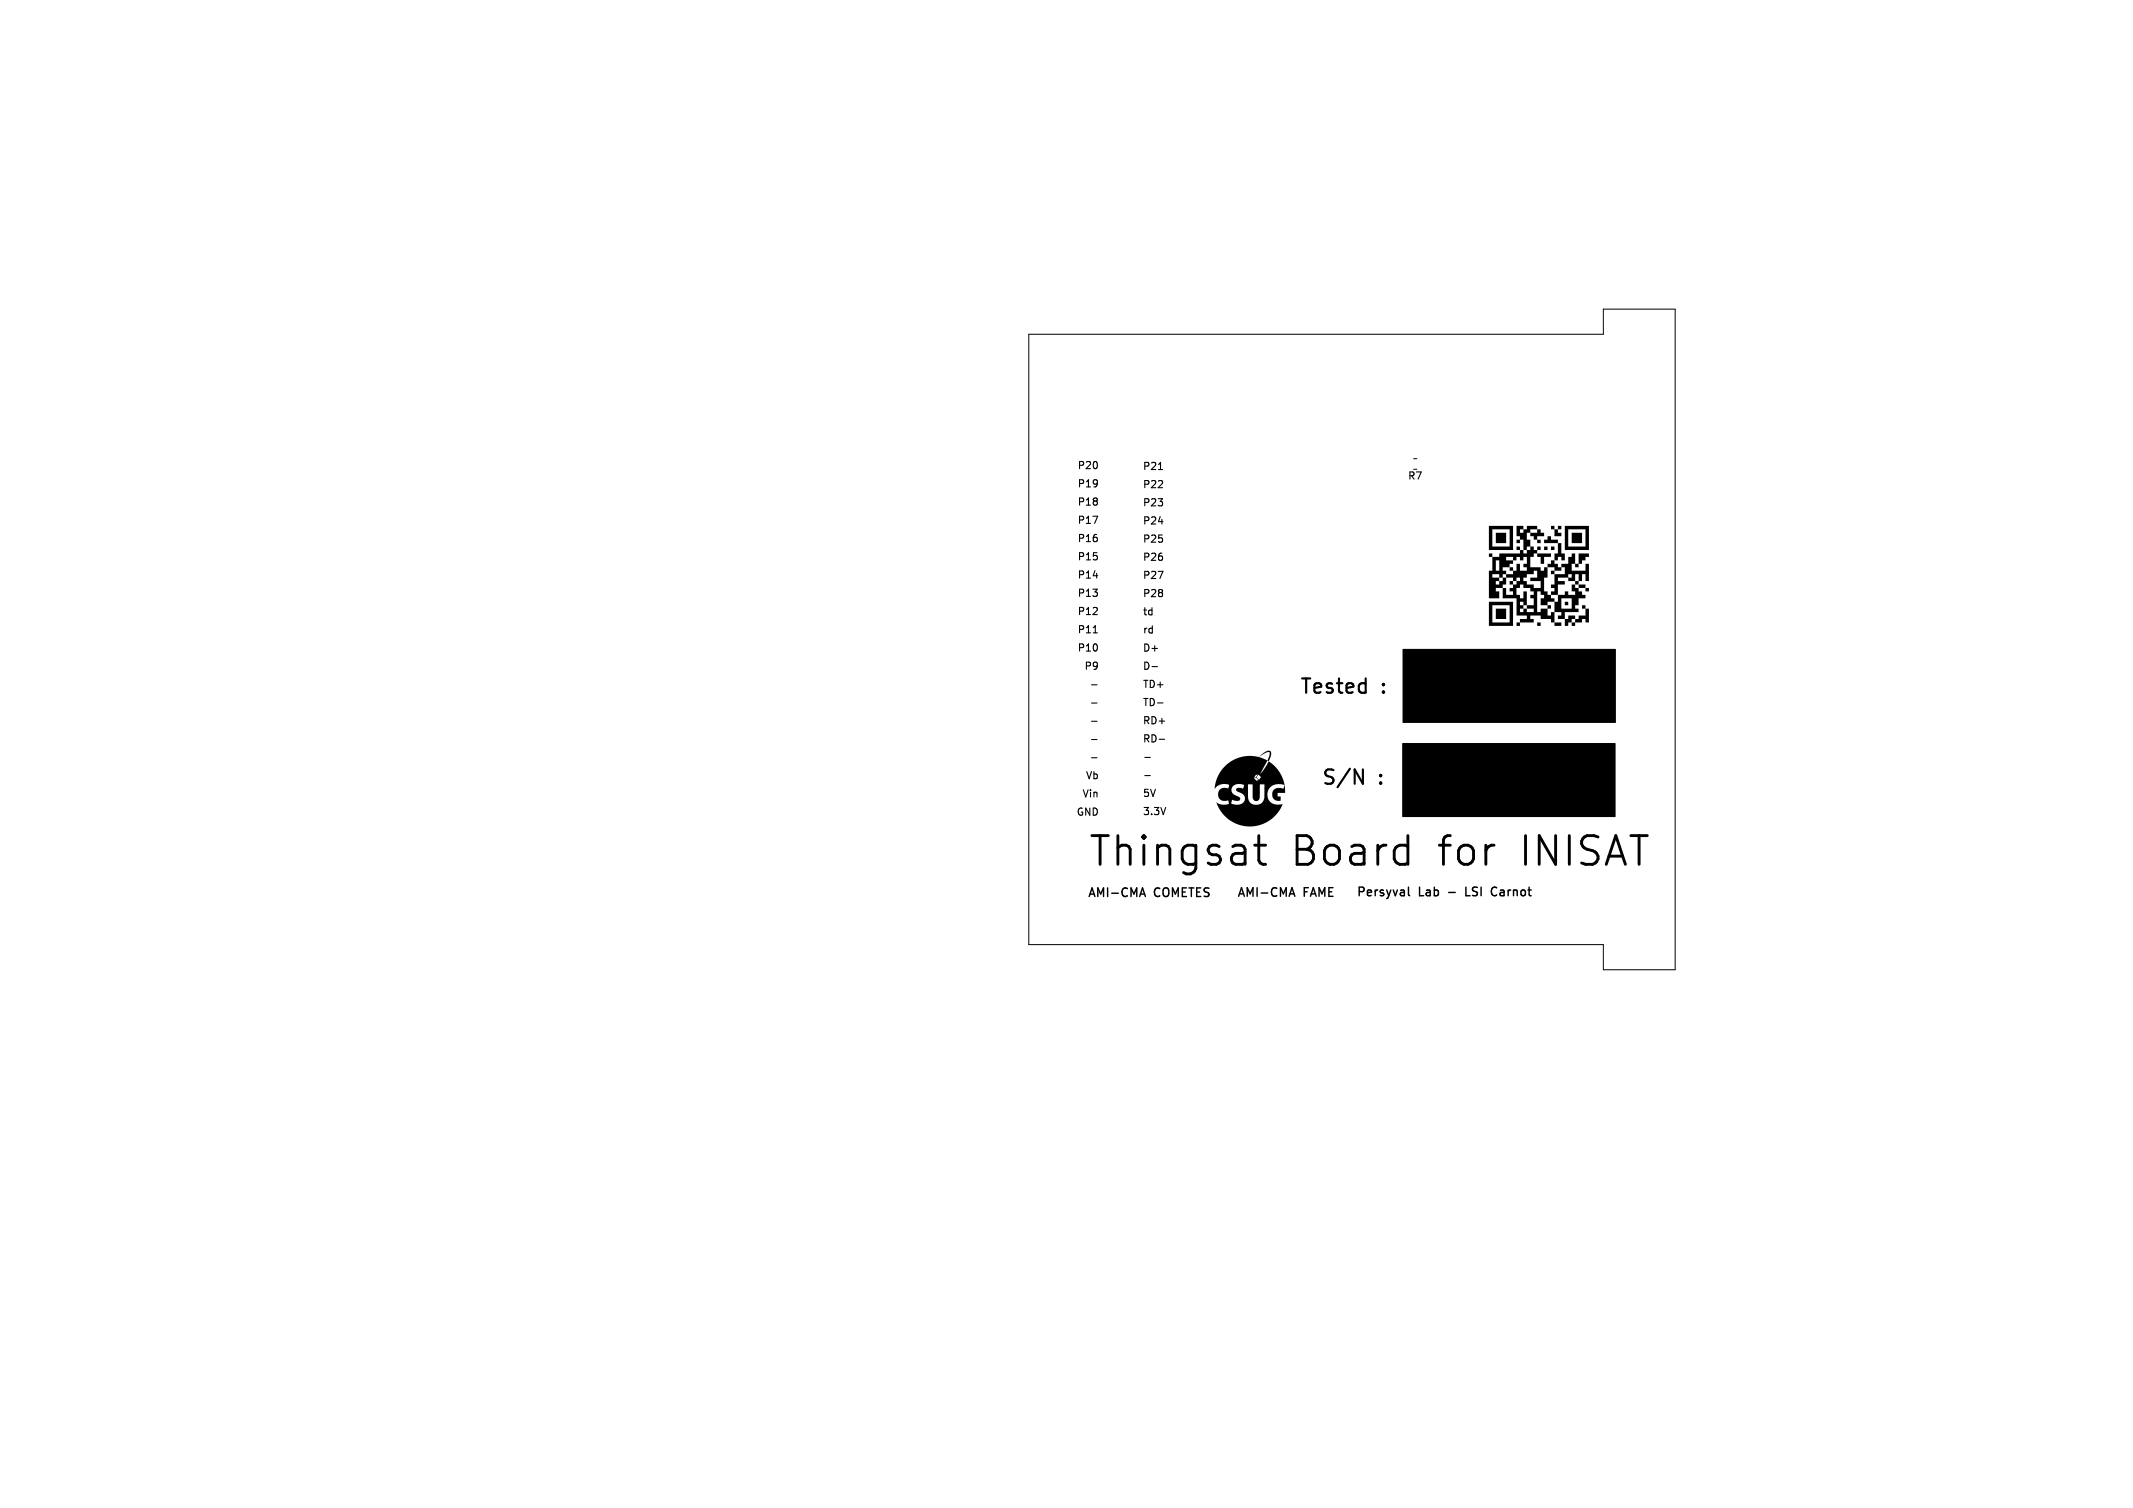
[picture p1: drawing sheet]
<svg xmlns="http://www.w3.org/2000/svg" width="297mm" height="210mm" viewBox="0 0 297 210" stroke-linecap="round" stroke-linejoin="round" font-family="sans-serif">
<defs><g id="words">
<g font-size="5.6">
<text x="151.4" y="120.9">Thingsat</text>
<text x="179.8" y="120.9">Board</text>
<text x="200.6" y="120.9">for</text>
<text x="212.4" y="120.9">INISAT</text>
</g>
<g font-size="2.8">
<text x="180.9" y="96.7">Tested</text>
<text x="192.5" y="96.7">:</text>
<text x="184" y="109.4">S/N</text>
<text x="192.1" y="109.4">:</text>
</g>
<g font-size="1.7">
<text x="151.4" y="125">AMI-CMA</text>
<text x="160.7" y="125">COMETES</text>
<text x="172.2" y="125">AMI-CMA</text>
<text x="181.6" y="125">FAME</text>
<text x="188.8" y="124.9">Persyval</text>
<text x="197.6" y="124.9">Lab</text>
<text x="202" y="124.9">-</text>
<text x="204.8" y="124.9">LSI</text>
<text x="208.7" y="124.9">Carnot</text>
</g>
<g font-size="1.4">
<text x="150" y="65.5">P20</text>
<text x="159" y="65.7">P21</text>
<text x="150" y="70.6">P18</text>
<text x="150" y="68.1">P19</text>
<text x="159" y="70.7">P23</text>
<text x="159" y="68.2">P22</text>
<text x="196" y="67">R7</text>
<text x="150" y="73.2">P17</text>
<text x="150" y="75.7">P16</text>
<text x="159" y="75.8">P25</text>
<text x="159" y="73.2">P24</text>
<text x="150" y="80.8">P14</text>
<text x="150" y="83.3">P13</text>
<text x="150" y="78.2">P15</text>
<text x="159" y="80.8">P27</text>
<text x="159" y="78.3">P26</text>
<text x="159" y="83.4">P28</text>
<text x="150" y="85.9">P12</text>
<text x="150" y="88.4">P11</text>
<text x="159" y="88.4">rd</text>
<text x="159" y="85.9">td</text>
<text x="150" y="90.9">P10</text>
<text x="150.9" y="93.5">P9</text>
<text x="159" y="91">D+</text>
<text x="159" y="93.5">D-</text>
<text x="159" y="98.5">TD-</text>
<text x="159" y="101.1">RD+</text>
<text x="159" y="96">TD+</text>
<text x="159" y="103.6">RD-</text>
<text x="149.8" y="113.8">GND</text>
<text x="150.6" y="111.3">Vin</text>
<text x="151.1" y="108.7">Vb</text>
<text x="159" y="113.7">3.3V</text>
<text x="159" y="111.2">5V</text>
</g>
</g></defs>
<path d="M174.7 117.7h1.5M175.3 116.4v3.4l.2 .4 .3 .2h.4" fill="none" stroke="#000" stroke-width=".4"/>
<path d="M159.1 123.7l.4 1.2M179.9 123.6l.4 1.2M196.2 124.7h.1M204.1 123.5v1.2h.6M207.8 124.6a.43 .43 0 0 0 .5 .1M208.3 123.6a.43 .43 0 0 0-.5 .1" fill="none" stroke="#000" stroke-width=".2"/>
<path d="M188.6 107.1l1.2 2v-2" fill="none" stroke="#000" stroke-width=".3"/>
<path d="M195.4 90.4h29.5v10.2h-29.5zM195.3 103.5h29.6v10.2h-29.6z" fill="#000" stroke="#000" stroke-width=".15"/>
<path d="M161.3 65.4h.6M152 95.4h.7M152 97.9h.7M152.2 88.1h.6M160.4 92.8h.8M161.2 97.9h.7M152 100.4h.7M152 103h.7M152 105.5h.7M159.4 108h.8M159.4 105.5h.8M161.4 103h.8" fill="none" stroke="#000" stroke-width=".15"/>
<g fill="#000">
<path d="M207.3 73.2h3.4v.5h-2.9v2.4h2.4v-2.4h.5v2.9h-3.4zM208.3 74.2h1.4v1.4h-1.4zM210.2 79h.5v.5h-.5zM211.2 73.2h.9v.5h-.5v.5h.5v-.5h.5v-.5h1.4v.5h-.9v.5h.9v-.5h.5v.5h.5v.5h-1v.5h-.4v-.5h-.5v-.5h-.5v1h.5v.9h-.5v.5h.5v-.5h.5v.5h.4v-.5h.5v.5h-.5v.2h-1.4v-.2h-.5v.5h.5v-.3h1.4v.3h-.4v.5h-.5v.4h-.5v-.4h-.5v.4h-.5v-.4h-.4v.4h-.5v-.4h-1v.4h-1.4v1.5h.5v-1.5h1.9v.5h-.5v.5h-1v.5h.5v.5h1v-.5h.5v-1h.4v1h1v-.5h-.5v-.5h.5v-.5h.5v1h1.4v.5h.5v-.5h.5v1.4h-.5v.5h-1.9v-.5h.9v-.9h-.4v.5h-1v.4h-.5v.5h.5v.5h1v.5h.9v-1h.5v1.5h.5v.4h.5v.5h.4v.5h.5v-1h1v-.4h.5v.4h.9v-.4h-.5v-1h.5v.5h.5v-.5h1v.5h-1v.5h.5v.4h.5v.5h-3.4v1.5h1.4v-1.5h1v1h-.5v.5h.5v.4h-1.9v1h.5v-.5h.9v.5h-.5v.5h.5v-.5h.5v-.5h1v-.9h.4v1.9h-.4v-.5h-.5v.5h-1v.5h-.5v-.5h-.4v.5h-.5v-1h-1v-.5h.5v-.5h-1v-1.4h-.9v.5h-1v-1h.5v-.5h-.5v-.4h-1.4v-.5h-1v-.5h-.5v.5h-.4v.9h.4v.5h.5v-.9h.5v1.9h-.5v-.5h-.5v.5h.5v.5h.5v.4h-.5v-.4h-.5v.4h2v-.4h-1v-.5h1v-1h-.5v-.5h.5v-.4h.4v2.8h.5v-.4h1v.9h.5v-.5h.4v1.5h-.4v-.5h-1.5v-.5h-1.4v.5h.5v.5h-2v-.5h1v-.5h-1.4v-2.4h-2v-1.4h.5v.9h1v-.4h-.5v-.5h.5v-.5h.5v-.5h.4v-.5h-.4v.5h-.5v-.5h-1v-.4h-.5v.4h-.4v-.4h-1v.4h1v.5h.4v-.5h.5v.8h-.9v-.3h-.5v.5h.5v-.2h.9v.2h-.5v.5h-.9v.5h.5v.9h-1.5v-3.8h.5v-1.9h-.5v-.5h.5v.5h1v-.5h2.8v-.5h-.4v-.5h.4v.5h.5v-1.4h-.5v-.5h-.4zM211.2 75.2h.4v.4h-.4zM214 77.1h2v.5h-1v.9h-.5v-.9h-.5zM214 75.2h.5v.4h-.5zM215 76.1h.5v.5h-.5zM215.5 74.7h.5v.5h.9v.4h-1.9v-.4h.5zM216 76.1h.4v.5h-.4zM216 79.5h.4v.5h-.4zM216.9 75.6h.5v1.5h.5v.9h-.5v-.4h-.5v.4h-.5v-.9h.5z"/>
<path d="M216 73.2h.4v.5h.5v-.5h.5v.5h-.5v.5h.5v.5h-1v-1h-.4zM217.9 73.2h3.3v.5h-2.8v2.4h2.4v-2.4h.4v2.9h-3.3zM218.8 74.2h1.5v1.4h-1.5zM216 78h.4v.5h.5v.5h.5v-.5h1v-.9h.4v-.5h.5v1.4h.5v-1.4h1.4v.5h-.4v.4h-.5v.5h-.5v.5h-.5v-.5h-.5v1h2v-1h.4v2.4h-.4v-.9h-.5v.9h-.5v-.9h-.5v.2h-.5v-.2h-.4v.4h.4v-.2h.5v.7h-.9v-.5h-1.5v.5h1v.5h-1v1.4h-.9v-.4h.4v-.5h-.4v-.5h.4v-1.4h1.5v-1h-.5v.5h-1v-.5h-.9v-.5h.5zM207.3 83.8h3.4v.5h-2.9v2.4h2.4v-2.4h.5v2.9h-3.4zM208.3 84.8h1.4v1.4h-1.4zM210.2 80.9h.5v.5h-.5zM211.2 86.7h.4v.5h-.4zM214 86.7h.5v.5h-.5zM215.5 84.3h.5v.5h-.5zM216.4 86.7h1v.5h-1zM217.9 83.8h.5v.5h-.5z"/>
<path d="M219.3 80.9h.5v.5h-.5zM220.3 84.3h.5v.5h-.5zM220.8 81.9h.4v.5h-.4zM170.6 106.7a4.9 4.9 0 0 1 5.9-.8l-1 1.9 .6-.9 .5-.9 .1 .1a4.9 4.9 0 0 1 1.7 1.8h-3.3h-.2l-.3 .4 .3-.1 .2-.3h3.3l.1 .3h-2.9l-.4-.3-.2 .3 .3 .4 .3-.4h2.9l.2 .4h-3.5l-.3-.3-.3 .1 .2 .1a.29 .29 0 0 0 .4 .1h3.5l.2 .9v.9h-1v.5h.4v.6a.93 .93 0 0 1-1.2-1 .93 .93 0 0 1 1.4-.7h.2l.1-.5-.7-.1h-2.7v1.6a.53 .53 0 0 1-.2 .7 .53 .53 0 0 1-.7-.3l-.1-2h-.6v2h-.5v-.1a1.76 1.76 0 0 0-1.1-.9l-.1-.3a.78 .78 0 0 1 1-.1l.1-.4a1.17 1.17 0 0 0-1.7 .6 1.2 1.2 0 0 0 1 1 .32 .32 0 0 1 .1 .4 .32 .32 0 0 1-.4 .1l-.6-.1-.2 .5 .2 .1a1.37 1.37 0 0 0 1.7-.6v-.2h.5a1.17 1.17 0 0 0 1.5 .8 1.17 1.17 0 0 0 .8-1.4v-1.4h1.6a1.45 1.45 0 0 0-1.2 1.8 1.45 1.45 0 0 0 1.9 1h.2a4.9 4.9 0 0 1-4.7 3.1 4.9 4.9 0 0 1-4.5-3.4 1.56 1.56 0 0 0 1.7 .2l-.1-.4a.95 .95 0 0 1-1.4-.9 .95 .95 0 0 1 1.4-.8l.1-.5a1.61 1.61 0 0 0-2 .6v-.1a4.9 4.9 0 0 1 1.5-3.1zM175.3 105.4l.1-.1a1.81 1.81 0 0 1 1.4-.7 1.26 1.26 0 0 1-.1 1.4h-.1l-.1-.1 .3-.8a.26 .26 0 0 0-.1-.4 .26 .26 0 0 0-.3 .1z"/>
</g>
<path d="M143.3 46.6h80v-3.6h10v92.1h-10v-3.6h-80zM196.8 63.9h.5M196.8 65.4h.5" fill="none" stroke="#000" stroke-width=".14"/>
<use href="#words"/>
</svg>
